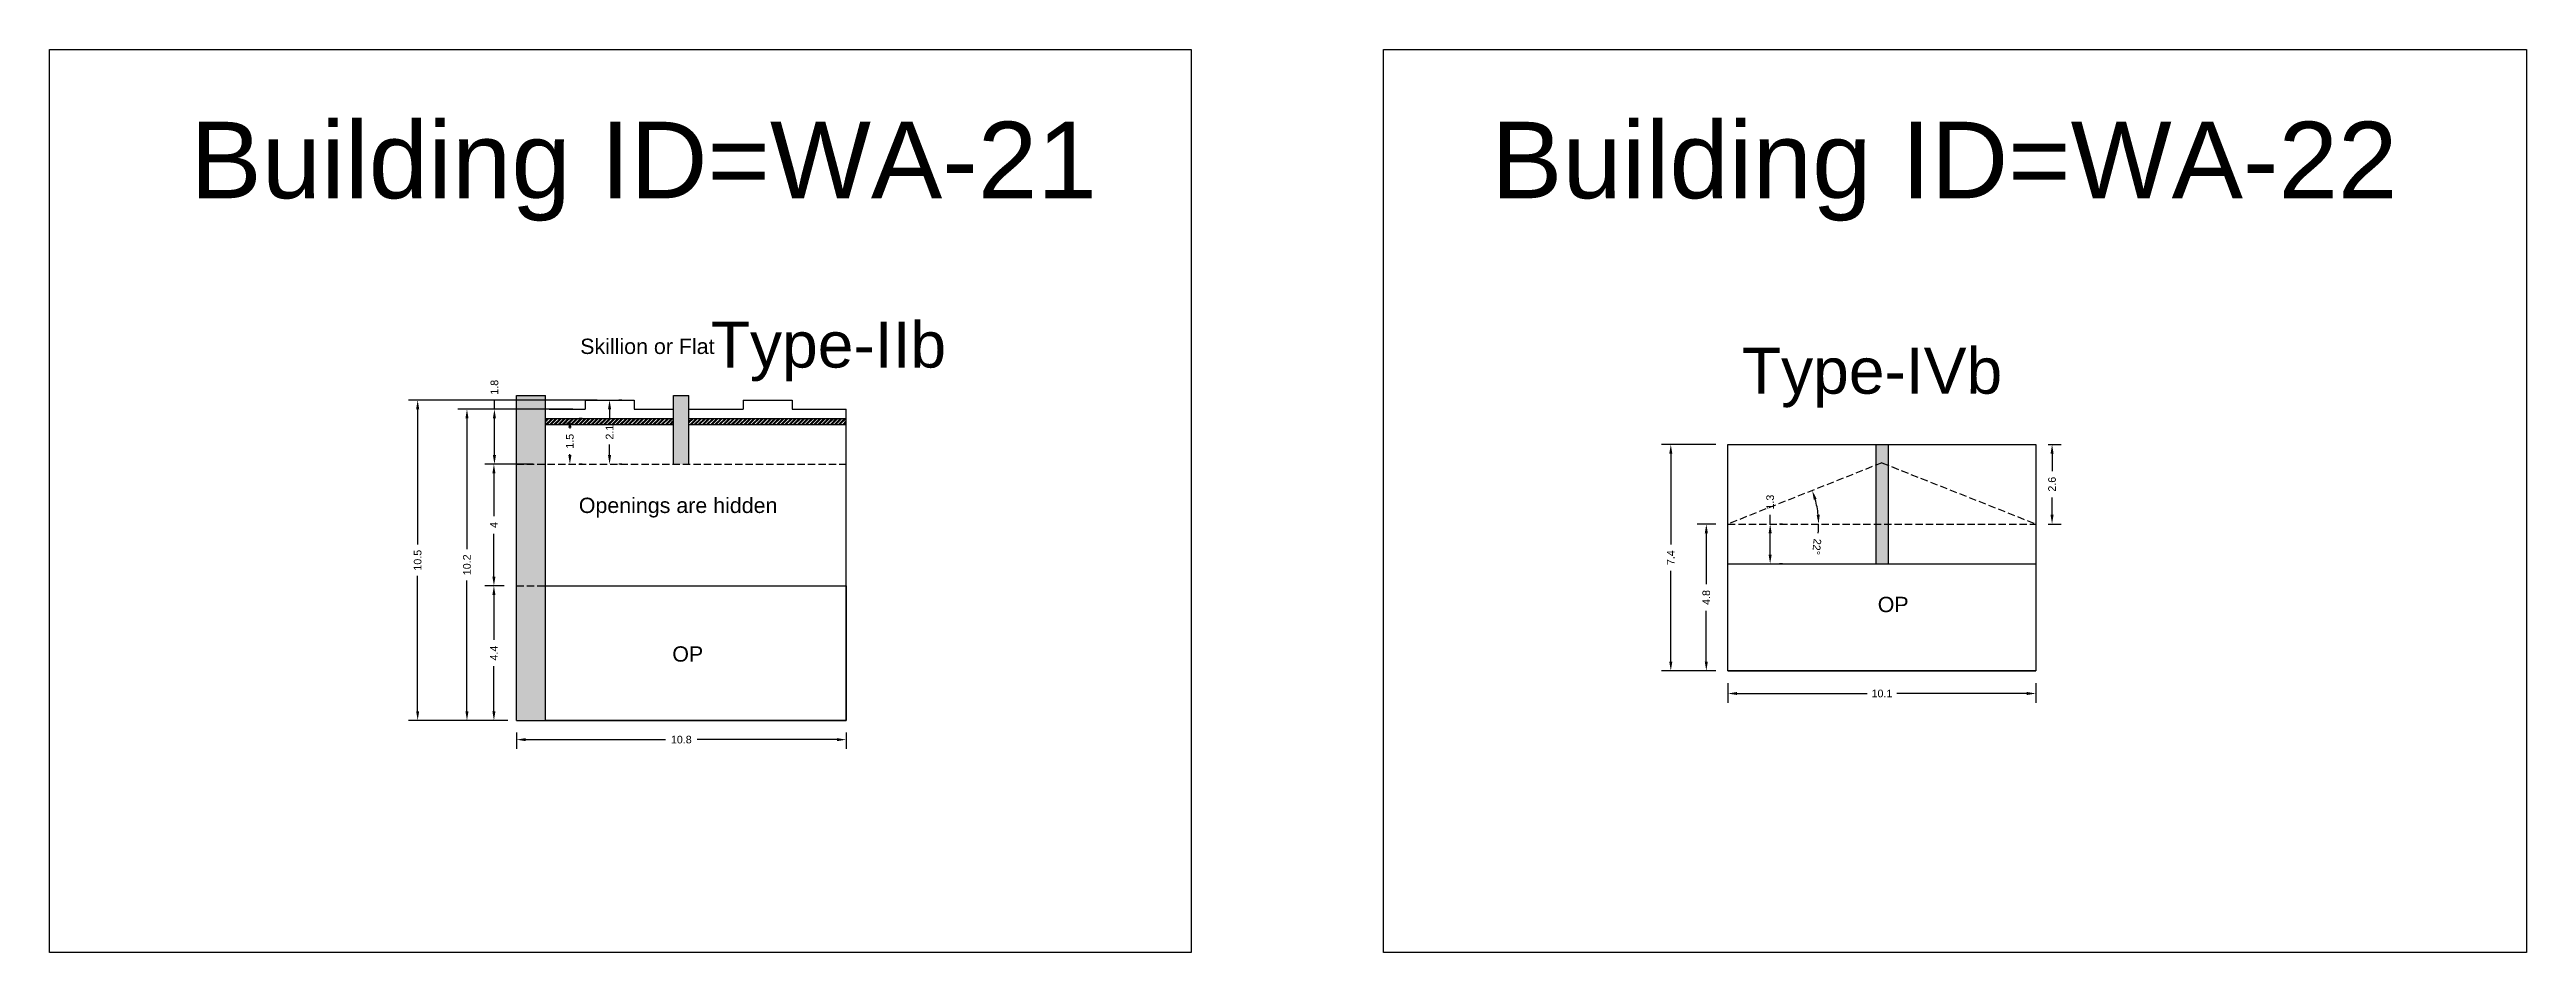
# Model space of a CAD drawing. Header units: metres. Extents: x 3416649 to 3417136, y -6712926 to -6712690.
# Drawn here: x 3416649.4 to 3416730.3, y -6712827.8 to -6712798.3 of the extents above; entities that cross this region are included whole.
import ezdxf

# ---------------------------------------------------------------- set-up
doc = ezdxf.new("R2010")
doc.units = ezdxf.units.M
doc.linetypes.add('ACAD_ISO02W100', pattern=[15, 12, -3])
doc.layers.add('Dotted', color=7, linetype='ACAD_ISO02W100', plot=False)
doc.styles.get("Standard").update_dxf_attribs({"font": 'arial.ttf'})
doc.dimstyles.new('ISO-25', dxfattribs={"dimtxt": 0.25, "dimasz": 0.3, "dimexe": 0.3, "dimexo": 0.4, "dimgap": 0.2, "dimtad": 0, "dimdec": 1, "dimdsep": 46, "dimtxsty": 'Standard', "dimcen": 2.5, "dimadec": 0, "dimazin": 0, "dimtfac": 1, "dimtdec": 1, "dimtmove": 0, "dimatfit": 3, "dimfxl": 1, "dimarcsym": 0})

# ---------------------------------------------------------------- blocks, each defined once
blk = doc.blocks.new('*D167')
at = {"color": 0, "lineweight": -2, "transparency": 16777216}
for p, q in [((3416664.231, -6712811.888), (3416663.597, -6712811.888)), ((3416663.897, -6712812.188), (3416663.897, -6712813.586)), ((3416663.897, -6712815.558), (3416663.897, -6712814.159)), ((3416664.231, -6712815.858), (3416663.597, -6712815.858))]:
    blk.add_line(p, q, dxfattribs=at)
at = {"color": 0, "transparency": 16777216}
for points in [[(3416663.847, -6712812.188), (3416663.947, -6712812.188), (3416663.897, -6712811.888)], [(3416663.847, -6712815.558), (3416663.947, -6712815.558), (3416663.897, -6712815.858)]]:
    blk.add_solid(points, dxfattribs=at)
at = {"layer": 'Defpoints', "color": 0, "transparency": 16777216}
for p in [(3416663.897, -6712811.888), (3416664.631, -6712811.888), (3416664.631, -6712815.858)]:
    blk.add_point(p, dxfattribs=at)
at = {"color": 0, "transparency": 16777216, "insert": (3416663.897, -6712813.873), "char_height": 0.25, "attachment_point": 5, "rotation": 90}
blk.add_mtext('4', dxfattribs=at)
blk = doc.blocks.new('*D168')
at = {"color": 0, "lineweight": -2, "transparency": 16777216}
for p, q in [((3416664.231, -6712815.858), (3416663.597, -6712815.858)), ((3416663.897, -6712816.158), (3416663.897, -6712817.626)), ((3416663.897, -6712819.958), (3416663.897, -6712818.49)), ((3416664.231, -6712820.258), (3416663.597, -6712820.258))]:
    blk.add_line(p, q, dxfattribs=at)
at = {"color": 0, "transparency": 16777216}
for points in [[(3416663.847, -6712816.158), (3416663.947, -6712816.158), (3416663.897, -6712815.858)], [(3416663.847, -6712819.958), (3416663.947, -6712819.958), (3416663.897, -6712820.258)]]:
    blk.add_solid(points, dxfattribs=at)
at = {"layer": 'Defpoints', "color": 0, "transparency": 16777216}
for p in [(3416663.897, -6712815.858), (3416664.631, -6712815.858), (3416664.631, -6712820.258)]:
    blk.add_point(p, dxfattribs=at)
at = {"color": 0, "transparency": 16777216, "insert": (3416663.897, -6712818.058), "char_height": 0.25, "attachment_point": 5, "rotation": 90}
blk.add_mtext('4.4', dxfattribs=at)
blk = doc.blocks.new('*D169')
at = {"color": 0, "lineweight": -2, "transparency": 16777216}
for p, q in [((3416664.631, -6712820.658), (3416664.631, -6712821.186)), ((3416664.931, -6712820.886), (3416669.502, -6712820.886)), ((3416675.101, -6712820.886), (3416670.529, -6712820.886)), ((3416675.401, -6712820.658), (3416675.401, -6712821.186))]:
    blk.add_line(p, q, dxfattribs=at)
at = {"color": 0, "transparency": 16777216}
for points in [[(3416664.931, -6712820.836), (3416664.931, -6712820.936), (3416664.631, -6712820.886)], [(3416675.101, -6712820.836), (3416675.101, -6712820.936), (3416675.401, -6712820.886)]]:
    blk.add_solid(points, dxfattribs=at)
at = {"layer": 'Defpoints', "color": 0, "transparency": 16777216}
for p in [(3416664.631, -6712820.258), (3416675.401, -6712820.258), (3416675.401, -6712820.886)]:
    blk.add_point(p, dxfattribs=at)
at = {"color": 0, "transparency": 16777216, "insert": (3416670.016, -6712820.886), "char_height": 0.25, "attachment_point": 5}
blk.add_mtext('10.8', dxfattribs=at)
blk = doc.blocks.new('*D170')
at = {"color": 0, "lineweight": -2, "transparency": 16777216}
for p, q in [((3416665.403, -6712810.088), (3416663.614, -6712810.088)), ((3416663.914, -6712810.088), (3416663.914, -6712809.788)), ((3416663.914, -6712811.588), (3416663.914, -6712810.388)), ((3416665.181, -6712811.888), (3416663.614, -6712811.888))]:
    blk.add_line(p, q, dxfattribs=at)
at = {"color": 0, "transparency": 16777216}
for points in [[(3416663.864, -6712810.388), (3416663.964, -6712810.388), (3416663.914, -6712810.088)], [(3416663.864, -6712811.588), (3416663.964, -6712811.588), (3416663.914, -6712811.888)]]:
    blk.add_solid(points, dxfattribs=at)
at = {"layer": 'Defpoints', "color": 0, "transparency": 16777216}
for p in [(3416663.914, -6712810.088), (3416665.803, -6712810.088), (3416665.581, -6712811.888)]:
    blk.add_point(p, dxfattribs=at)
at = {"color": 0, "transparency": 16777216, "insert": (3416663.914, -6712809.372), "char_height": 0.25, "attachment_point": 5, "rotation": 90}
blk.add_mtext('1.8', dxfattribs=at)
blk = doc.blocks.new('*D171')
at = {"color": 0, "lineweight": -2, "transparency": 16777216}
for p, q in [((3416666.473, -6712810.088), (3416662.717, -6712810.088)), ((3416663.017, -6712810.388), (3416663.017, -6712814.661)), ((3416663.017, -6712819.958), (3416663.017, -6712815.684)), ((3416664.356, -6712820.258), (3416662.717, -6712820.258))]:
    blk.add_line(p, q, dxfattribs=at)
at = {"color": 0, "transparency": 16777216}
for points in [[(3416662.967, -6712810.388), (3416663.067, -6712810.388), (3416663.017, -6712810.088)], [(3416662.967, -6712819.958), (3416663.067, -6712819.958), (3416663.017, -6712820.258)]]:
    blk.add_solid(points, dxfattribs=at)
at = {"layer": 'Defpoints', "color": 0, "transparency": 16777216}
for p in [(3416663.017, -6712810.088), (3416666.873, -6712810.088), (3416664.756, -6712820.258)]:
    blk.add_point(p, dxfattribs=at)
at = {"color": 0, "transparency": 16777216, "insert": (3416663.017, -6712815.173), "char_height": 0.25, "attachment_point": 5, "rotation": 90}
blk.add_mtext('10.2', dxfattribs=at)
blk = doc.blocks.new('*D172')
at = {"color": 0, "lineweight": -2, "transparency": 16777216}
for p, q in [((3416666.378, -6712810.688), (3416666.378, -6712810.721)), ((3416666.778, -6712810.388), (3416666.678, -6712810.388)), ((3416666.378, -6712811.588), (3416666.378, -6712811.554)), ((3416666.778, -6712811.888), (3416666.678, -6712811.888))]:
    blk.add_line(p, q, dxfattribs=at)
at = {"color": 0, "transparency": 16777216}
for points in [[(3416666.328, -6712810.688), (3416666.428, -6712810.688), (3416666.378, -6712810.388)], [(3416666.328, -6712811.588), (3416666.428, -6712811.588), (3416666.378, -6712811.888)]]:
    blk.add_solid(points, dxfattribs=at)
at = {"layer": 'Defpoints', "color": 0, "transparency": 16777216}
for p in [(3416666.378, -6712810.388), (3416666.378, -6712810.388), (3416666.378, -6712811.888)]:
    blk.add_point(p, dxfattribs=at)
at = {"color": 0, "transparency": 16777216, "insert": (3416666.378, -6712811.138), "char_height": 0.25, "attachment_point": 5, "rotation": 90}
blk.add_mtext('1.5', dxfattribs=at)
blk = doc.blocks.new('*D173')
at = {"color": 0, "lineweight": -2, "transparency": 16777216}
for p, q in [((3416667.273, -6712809.788), (3416661.107, -6712809.788)), ((3416661.407, -6712810.088), (3416661.407, -6712814.509)), ((3416661.407, -6712819.958), (3416661.407, -6712815.537)), ((3416664.231, -6712820.258), (3416661.107, -6712820.258))]:
    blk.add_line(p, q, dxfattribs=at)
at = {"color": 0, "transparency": 16777216}
for points in [[(3416661.357, -6712810.088), (3416661.457, -6712810.088), (3416661.407, -6712809.788)], [(3416661.357, -6712819.958), (3416661.457, -6712819.958), (3416661.407, -6712820.258)]]:
    blk.add_solid(points, dxfattribs=at)
at = {"layer": 'Defpoints', "color": 0, "transparency": 16777216}
for p in [(3416661.407, -6712809.788), (3416667.673, -6712809.788), (3416664.631, -6712820.258)]:
    blk.add_point(p, dxfattribs=at)
at = {"color": 0, "transparency": 16777216, "insert": (3416661.407, -6712815.023), "char_height": 0.25, "attachment_point": 5, "rotation": 90}
blk.add_mtext('10.5', dxfattribs=at)
blk = doc.blocks.new('*D174')
at = {"color": 0, "lineweight": -2, "transparency": 16777216}
for p, q in [((3416667.673, -6712810.088), (3416667.673, -6712810.432)), ((3416668.073, -6712809.788), (3416667.973, -6712809.788)), ((3416667.673, -6712811.588), (3416667.673, -6712811.243)), ((3416668.073, -6712811.888), (3416667.973, -6712811.888))]:
    blk.add_line(p, q, dxfattribs=at)
at = {"color": 0, "transparency": 16777216}
for points in [[(3416667.623, -6712810.088), (3416667.723, -6712810.088), (3416667.673, -6712809.788)], [(3416667.623, -6712811.588), (3416667.723, -6712811.588), (3416667.673, -6712811.888)]]:
    blk.add_solid(points, dxfattribs=at)
at = {"layer": 'Defpoints', "color": 0, "transparency": 16777216}
for p in [(3416667.673, -6712809.788), (3416667.673, -6712811.888), (3416667.673, -6712811.888)]:
    blk.add_point(p, dxfattribs=at)
at = {"color": 0, "transparency": 16777216, "insert": (3416667.673, -6712810.838), "char_height": 0.25, "attachment_point": 5, "rotation": 90}
blk.add_mtext('2.1', dxfattribs=at)
blk = doc.blocks.new('*D175')
at = {"color": 0, "lineweight": -2, "transparency": 16777216}
for p, q in [((3416703.794, -6712813.84), (3416703.188, -6712813.84)), ((3416703.488, -6712814.14), (3416703.488, -6712815.808)), ((3416703.488, -6712818.34), (3416703.488, -6712816.673)), ((3416703.794, -6712818.64), (3416703.188, -6712818.64))]:
    blk.add_line(p, q, dxfattribs=at)
at = {"color": 0, "transparency": 16777216}
for points in [[(3416703.438, -6712814.14), (3416703.538, -6712814.14), (3416703.488, -6712813.84)], [(3416703.438, -6712818.34), (3416703.538, -6712818.34), (3416703.488, -6712818.64)]]:
    blk.add_solid(points, dxfattribs=at)
at = {"layer": 'Defpoints', "color": 0, "transparency": 16777216}
for p in [(3416703.488, -6712813.84), (3416704.194, -6712813.84), (3416704.194, -6712818.64)]:
    blk.add_point(p, dxfattribs=at)
at = {"color": 0, "transparency": 16777216, "insert": (3416703.488, -6712816.24), "char_height": 0.25, "attachment_point": 5, "rotation": 90}
blk.add_mtext('4.8', dxfattribs=at)
blk = doc.blocks.new('*D176')
at = {"color": 0, "lineweight": -2, "transparency": 16777216}
for start, end in [(5.80585, 15.87763), (354.19415, 0)]:
    blk.add_arc((3416704.194, -6712813.84), 2.962, start, end, dxfattribs=at)
at = {"color": 0, "transparency": 16777216}
for points in [[(3416706.996, -6712813.046), (3416707.091, -6712813.014), (3416706.947, -6712812.746)], [(3416707.191, -6712813.538), (3416707.091, -6712813.543), (3416707.156, -6712813.84)]]:
    blk.add_solid(points, dxfattribs=at)
at = {"layer": 'Defpoints', "color": 0, "transparency": 16777216}
for p in [(3416709.224, -6712811.84), (3416707.063, -6712813.101), (3416704.194, -6712813.84), (3416704.194, -6712813.84), (3416714.254, -6712813.84)]:
    blk.add_point(p, dxfattribs=at)
at = {"color": 0, "transparency": 16777216, "insert": (3416707.096, -6712814.585), "char_height": 0.25, "attachment_point": 5, "rotation": 264.19415}
blk.add_mtext('22°', dxfattribs=at)
blk = doc.blocks.new('*D177')
at = {"color": 0, "lineweight": -2, "transparency": 16777216}
for p, q in [((3416703.794, -6712811.24), (3416702.029, -6712811.24)), ((3416702.329, -6712811.54), (3416702.329, -6712814.514)), ((3416702.329, -6712818.34), (3416702.329, -6712815.366)), ((3416703.794, -6712818.64), (3416702.029, -6712818.64))]:
    blk.add_line(p, q, dxfattribs=at)
at = {"color": 0, "transparency": 16777216}
for points in [[(3416702.279, -6712811.54), (3416702.379, -6712811.54), (3416702.329, -6712811.24)], [(3416702.279, -6712818.34), (3416702.379, -6712818.34), (3416702.329, -6712818.64)]]:
    blk.add_solid(points, dxfattribs=at)
at = {"layer": 'Defpoints', "color": 0, "transparency": 16777216}
for p in [(3416702.329, -6712811.24), (3416704.194, -6712811.24), (3416704.194, -6712818.64)]:
    blk.add_point(p, dxfattribs=at)
at = {"color": 0, "transparency": 16777216, "insert": (3416702.329, -6712814.94), "char_height": 0.25, "attachment_point": 5, "rotation": 90}
blk.add_mtext('7.4', dxfattribs=at)
blk = doc.blocks.new('*D178')
at = {"color": 0, "lineweight": -2, "transparency": 16777216}
for p, q in [((3416705.573, -6712813.84), (3416705.573, -6712813.54)), ((3416705.573, -6712814.84), (3416705.573, -6712814.14)), ((3416705.973, -6712813.84), (3416705.873, -6712813.84)), ((3416705.973, -6712815.14), (3416705.873, -6712815.14))]:
    blk.add_line(p, q, dxfattribs=at)
at = {"color": 0, "transparency": 16777216}
for points in [[(3416705.523, -6712814.14), (3416705.623, -6712814.14), (3416705.573, -6712813.84)], [(3416705.523, -6712814.84), (3416705.623, -6712814.84), (3416705.573, -6712815.14)]]:
    blk.add_solid(points, dxfattribs=at)
at = {"layer": 'Defpoints', "color": 0, "transparency": 16777216}
for p in [(3416705.573, -6712813.84), (3416705.573, -6712813.84), (3416705.573, -6712815.14)]:
    blk.add_point(p, dxfattribs=at)
at = {"color": 0, "transparency": 16777216, "insert": (3416705.573, -6712813.125), "char_height": 0.25, "attachment_point": 5, "rotation": 90}
blk.add_mtext('1.3', dxfattribs=at)
blk = doc.blocks.new('*D179')
at = {"color": 0, "lineweight": -2, "transparency": 16777216}
for p, q in [((3416704.194, -6712819.04), (3416704.194, -6712819.679)), ((3416714.254, -6712819.04), (3416714.254, -6712819.679)), ((3416704.494, -6712819.379), (3416708.736, -6712819.379)), ((3416713.954, -6712819.379), (3416709.713, -6712819.379))]:
    blk.add_line(p, q, dxfattribs=at)
at = {"color": 0, "transparency": 16777216}
for points in [[(3416704.494, -6712819.329), (3416704.494, -6712819.429), (3416704.194, -6712819.379)], [(3416713.954, -6712819.329), (3416713.954, -6712819.429), (3416714.254, -6712819.379)]]:
    blk.add_solid(points, dxfattribs=at)
at = {"layer": 'Defpoints', "color": 0, "transparency": 16777216}
for p in [(3416704.194, -6712818.64), (3416714.254, -6712818.64), (3416714.254, -6712819.379)]:
    blk.add_point(p, dxfattribs=at)
at = {"color": 0, "transparency": 16777216, "insert": (3416709.224, -6712819.379), "char_height": 0.25, "attachment_point": 5}
blk.add_mtext('10.1', dxfattribs=at)
blk = doc.blocks.new('*D180')
at = {"color": 0, "lineweight": -2, "transparency": 16777216}
for p, q in [((3416714.654, -6712811.24), (3416715.079, -6712811.24)), ((3416714.779, -6712811.54), (3416714.779, -6712812.111)), ((3416714.779, -6712813.54), (3416714.779, -6712812.97)), ((3416714.654, -6712813.84), (3416715.079, -6712813.84))]:
    blk.add_line(p, q, dxfattribs=at)
at = {"color": 0, "transparency": 16777216}
for points in [[(3416714.729, -6712811.54), (3416714.829, -6712811.54), (3416714.779, -6712811.24)], [(3416714.729, -6712813.54), (3416714.829, -6712813.54), (3416714.779, -6712813.84)]]:
    blk.add_solid(points, dxfattribs=at)
at = {"layer": 'Defpoints', "color": 0, "transparency": 16777216}
for p in [(3416714.254, -6712811.24), (3416714.779, -6712811.24), (3416714.254, -6712813.84)]:
    blk.add_point(p, dxfattribs=at)
at = {"color": 0, "transparency": 16777216, "insert": (3416714.779, -6712812.54), "char_height": 0.25, "attachment_point": 5, "rotation": 90}
blk.add_mtext('2.6', dxfattribs=at)

msp = doc.modelspace()

# ---------------------------------------------------------------- hatches: boundary and pattern name
h = msp.add_hatch(color=256)
h.dxf.hatch_style = 1
h.paths.add_polyline_path([(3416670.266, -6712809.638), (3416669.766, -6712809.638), (3416669.766, -6712811.888), (3416670.266, -6712811.888)])
h.paths.add_polyline_path([(3416665.581, -6712809.638), (3416664.631, -6712809.638), (3416664.631, -6712811.888), (3416665.581, -6712811.888)])
h.paths.add_polyline_path([(3416665.581, -6712811.888), (3416664.631, -6712811.888), (3416664.631, -6712815.858), (3416665.581, -6712815.858)])
h.paths.add_polyline_path([(3416665.581, -6712815.858), (3416664.631, -6712815.858), (3416664.631, -6712820.258), (3416665.581, -6712820.258)])
h = msp.add_hatch()
h.set_pattern_fill('ANSI32', color=256, scale=0.01)
h.set_pattern_definition([(45, (-6.3114, 20.51896), (-0.067351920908, 0.067351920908), []), (45, (-6.2665, 20.51896), (-0.067351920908, 0.067351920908), [])])
h.paths.add_polyline_path([(3416675.401, -6712810.388), (3416670.266, -6712810.388), (3416670.266, -6712810.588), (3416675.401, -6712810.588)])
h.paths.add_polyline_path([(3416669.766, -6712810.388), (3416665.581, -6712810.388), (3416665.581, -6712810.588), (3416669.766, -6712810.588)])
h = msp.add_hatch(color=256)
h.dxf.hatch_style = 1
h.paths.add_polyline_path([(3416709.424, -6712811.92), (3416709.224, -6712811.84), (3416709.024, -6712811.92), (3416709.024, -6712813.84), (3416709.424, -6712813.84)])
h.paths.add_polyline_path([(3416709.424, -6712811.24), (3416709.024, -6712811.24), (3416709.024, -6712811.92), (3416709.224, -6712811.84), (3416709.424, -6712811.92)])
h.paths.add_polyline_path([(3416709.424, -6712813.84), (3416709.024, -6712813.84), (3416709.024, -6712815.14), (3416709.424, -6712815.14)])

# ---------------------------------------------------------------- linework, layer by layer
for points in [[(3416649.386, -6712798.335), (3416686.662, -6712798.335), (3416686.662, -6712827.842), (3416649.386, -6712827.842)], [(3416692.95, -6712798.335), (3416730.27, -6712798.335), (3416730.27, -6712827.842), (3416692.95, -6712827.842)], [(3416704.194, -6712815.14), (3416714.254, -6712815.14), (3416714.254, -6712818.64), (3416704.194, -6712818.64)], [(3416665.581, -6712815.858), (3416675.401, -6712815.858), (3416675.401, -6712820.258), (3416665.581, -6712820.258)]]:
    msp.add_lwpolyline(points, close=True)
for points in [[(3416664.631, -6712809.638), (3416665.581, -6712809.638)], [(3416664.631, -6712820.258), (3416664.631, -6712809.638)], [(3416665.581, -6712820.258), (3416665.581, -6712809.638)], [(3416665.706, -6712810.088), (3416666.873, -6712810.088)], [(3416666.873, -6712809.788), (3416668.473, -6712809.788)], [(3416666.873, -6712809.788), (3416666.873, -6712810.088)], [(3416668.473, -6712809.788), (3416668.473, -6712810.088)], [(3416668.473, -6712810.088), (3416669.766, -6712810.088)], [(3416669.766, -6712809.638), (3416670.266, -6712809.638)], [(3416669.766, -6712811.888), (3416669.766, -6712809.638)], [(3416670.266, -6712811.888), (3416670.266, -6712809.638)], [(3416670.266, -6712810.088), (3416672.033, -6712810.088)], [(3416672.033, -6712809.788), (3416673.633, -6712809.788)], [(3416672.033, -6712809.788), (3416672.033, -6712810.088)], [(3416673.633, -6712809.788), (3416673.633, -6712810.088)], [(3416673.633, -6712810.088), (3416675.401, -6712810.088)], [(3416675.401, -6712820.258), (3416675.401, -6712810.088)], [(3416665.581, -6712810.388), (3416669.766, -6712810.388)], [(3416665.581, -6712810.588), (3416669.766, -6712810.588)], [(3416670.266, -6712810.388), (3416675.401, -6712810.388)], [(3416670.266, -6712810.588), (3416675.401, -6712810.588)], [(3416704.194, -6712811.24), (3416714.254, -6712811.24)], [(3416704.194, -6712818.64), (3416704.194, -6712811.24)], [(3416709.024, -6712811.24), (3416709.024, -6712815.14)], [(3416709.424, -6712811.24), (3416709.424, -6712815.14)], [(3416714.254, -6712811.24), (3416714.254, -6712818.64)], [(3416704.194, -6712815.14), (3416714.254, -6712815.14)], [(3416704.194, -6712818.64), (3416714.254, -6712818.64)], [(3416664.631, -6712820.258), (3416675.401, -6712820.258)]]:
    msp.add_lwpolyline(points)
at = {"layer": 'Dotted', "ltscale": 0.02}
for points in [[(3416664.631, -6712811.888), (3416675.401, -6712811.888)], [(3416709.224, -6712811.84), (3416704.194, -6712813.84)], [(3416709.224, -6712811.84), (3416714.254, -6712813.84)], [(3416704.194, -6712813.84), (3416714.254, -6712813.84)], [(3416664.631, -6712815.858), (3416675.401, -6712815.858)]]:
    msp.add_lwpolyline(points, dxfattribs=at)

# ---------------------------------------------------------------- texts
at = {"attachment_point": 1}
for s, heights, insert, char_height in [('Building ID=WA-21', [0.517], (3416653.985, -6712800.695), 2.5), ('Building ID=WA-22', [0.517], (3416696.46, -6712800.695), 2.5), ('Skillion or Flat', [0], (3416666.715, -6712807.784), 0.5), ('Type-IIb ', [0.517], (3416670.979, -6712807.228), 1.5), ('Type-IVb ', [0.517], (3416704.65, -6712808.082), 1.5), ('Openings are hidden', [0], (3416666.67, -6712812.98), 0.5), ('OP', [0], (3416709.086, -6712816.219), 0.5), ('OP', [0], (3416669.722, -6712817.837), 0.5)]:
    msp.add_mtext_dynamic_manual_height_columns(s, width=67.86454, gutter_width=12.5, heights=heights, dxfattribs=dict(at, insert=insert, char_height=char_height))

# ---------------------------------------------------------------- dimensions: what is measured, and where the dimension line sits
for base, p1, p2, picture, middle in [((3416663.914, -6712810.088), (3416665.581, -6712811.888), (3416665.803, -6712810.088), '*D170', (3416663.914, -6712809.372)), ((3416661.407, -6712809.788), (3416664.631, -6712820.258), (3416667.673, -6712809.788), '*D173', (3416661.407, -6712815.023)), ((3416663.017, -6712810.088), (3416664.756, -6712820.258), (3416666.873, -6712810.088), '*D171', (3416663.017, -6712815.173)), ((3416667.673, -6712811.888), (3416667.673, -6712809.788), (3416667.673, -6712811.888), '*D174', (3416667.673, -6712810.838)), ((3416663.897, -6712811.888), (3416664.631, -6712815.858), (3416664.631, -6712811.888), '*D167', (3416663.897, -6712813.873)), ((3416702.329, -6712811.24), (3416704.194, -6712818.64), (3416704.194, -6712811.24), '*D177', (3416702.329, -6712814.94)), ((3416714.779, -6712811.24), (3416714.254, -6712813.84), (3416714.254, -6712811.24), '*D180', (3416714.779, -6712812.54)), ((3416705.573, -6712813.84), (3416705.573, -6712815.14), (3416705.573, -6712813.84), '*D178', (3416705.573, -6712813.125)), ((3416703.488, -6712813.84), (3416704.194, -6712818.64), (3416704.194, -6712813.84), '*D175', (3416703.488, -6712816.24)), ((3416663.897, -6712815.858), (3416664.631, -6712820.258), (3416664.631, -6712815.858), '*D168', (3416663.897, -6712818.058))]:
    dim = msp.add_linear_dim(base=base, p1=p1, p2=p2, angle=90, dimstyle='ISO-25')
    dim.commit()
    dim.dimension.update_dxf_attribs({"geometry": picture, "text_midpoint": middle})
dim = msp.add_linear_dim(base=(3416666.378, -6712810.388), p1=(3416666.378, -6712811.888), p2=(3416666.378, -6712810.388), angle=90, dimstyle='ISO-25')
dim.commit()
dim.dimension.update_dxf_attribs({"geometry": '*D172', "text_midpoint": (3416666.378, -6712811.138), "dimtype": 160})
dim = msp.add_angular_dim_2l(base=(3416707.063, -6712813.101), line1=((3416709.224, -6712811.84), (3416704.194, -6712813.84)), line2=((3416704.194, -6712813.84), (3416714.254, -6712813.84)), dimstyle='ISO-25')
dim.commit()
dim.dimension.update_dxf_attribs({"geometry": '*D176', "text_midpoint": (3416707.096, -6712814.585)})
for base, p1, p2, picture, middle in [((3416714.254, -6712819.379), (3416704.194, -6712818.64), (3416714.254, -6712818.64), '*D179', (3416709.224, -6712819.379)), ((3416675.401, -6712820.886), (3416664.631, -6712820.258), (3416675.401, -6712820.258), '*D169', (3416670.016, -6712820.886))]:
    dim = msp.add_linear_dim(base=base, p1=p1, p2=p2, dimstyle='ISO-25')
    dim.commit()
    dim.dimension.update_dxf_attribs({"geometry": picture, "text_midpoint": middle})

doc.saveas('drawing.dxf')
